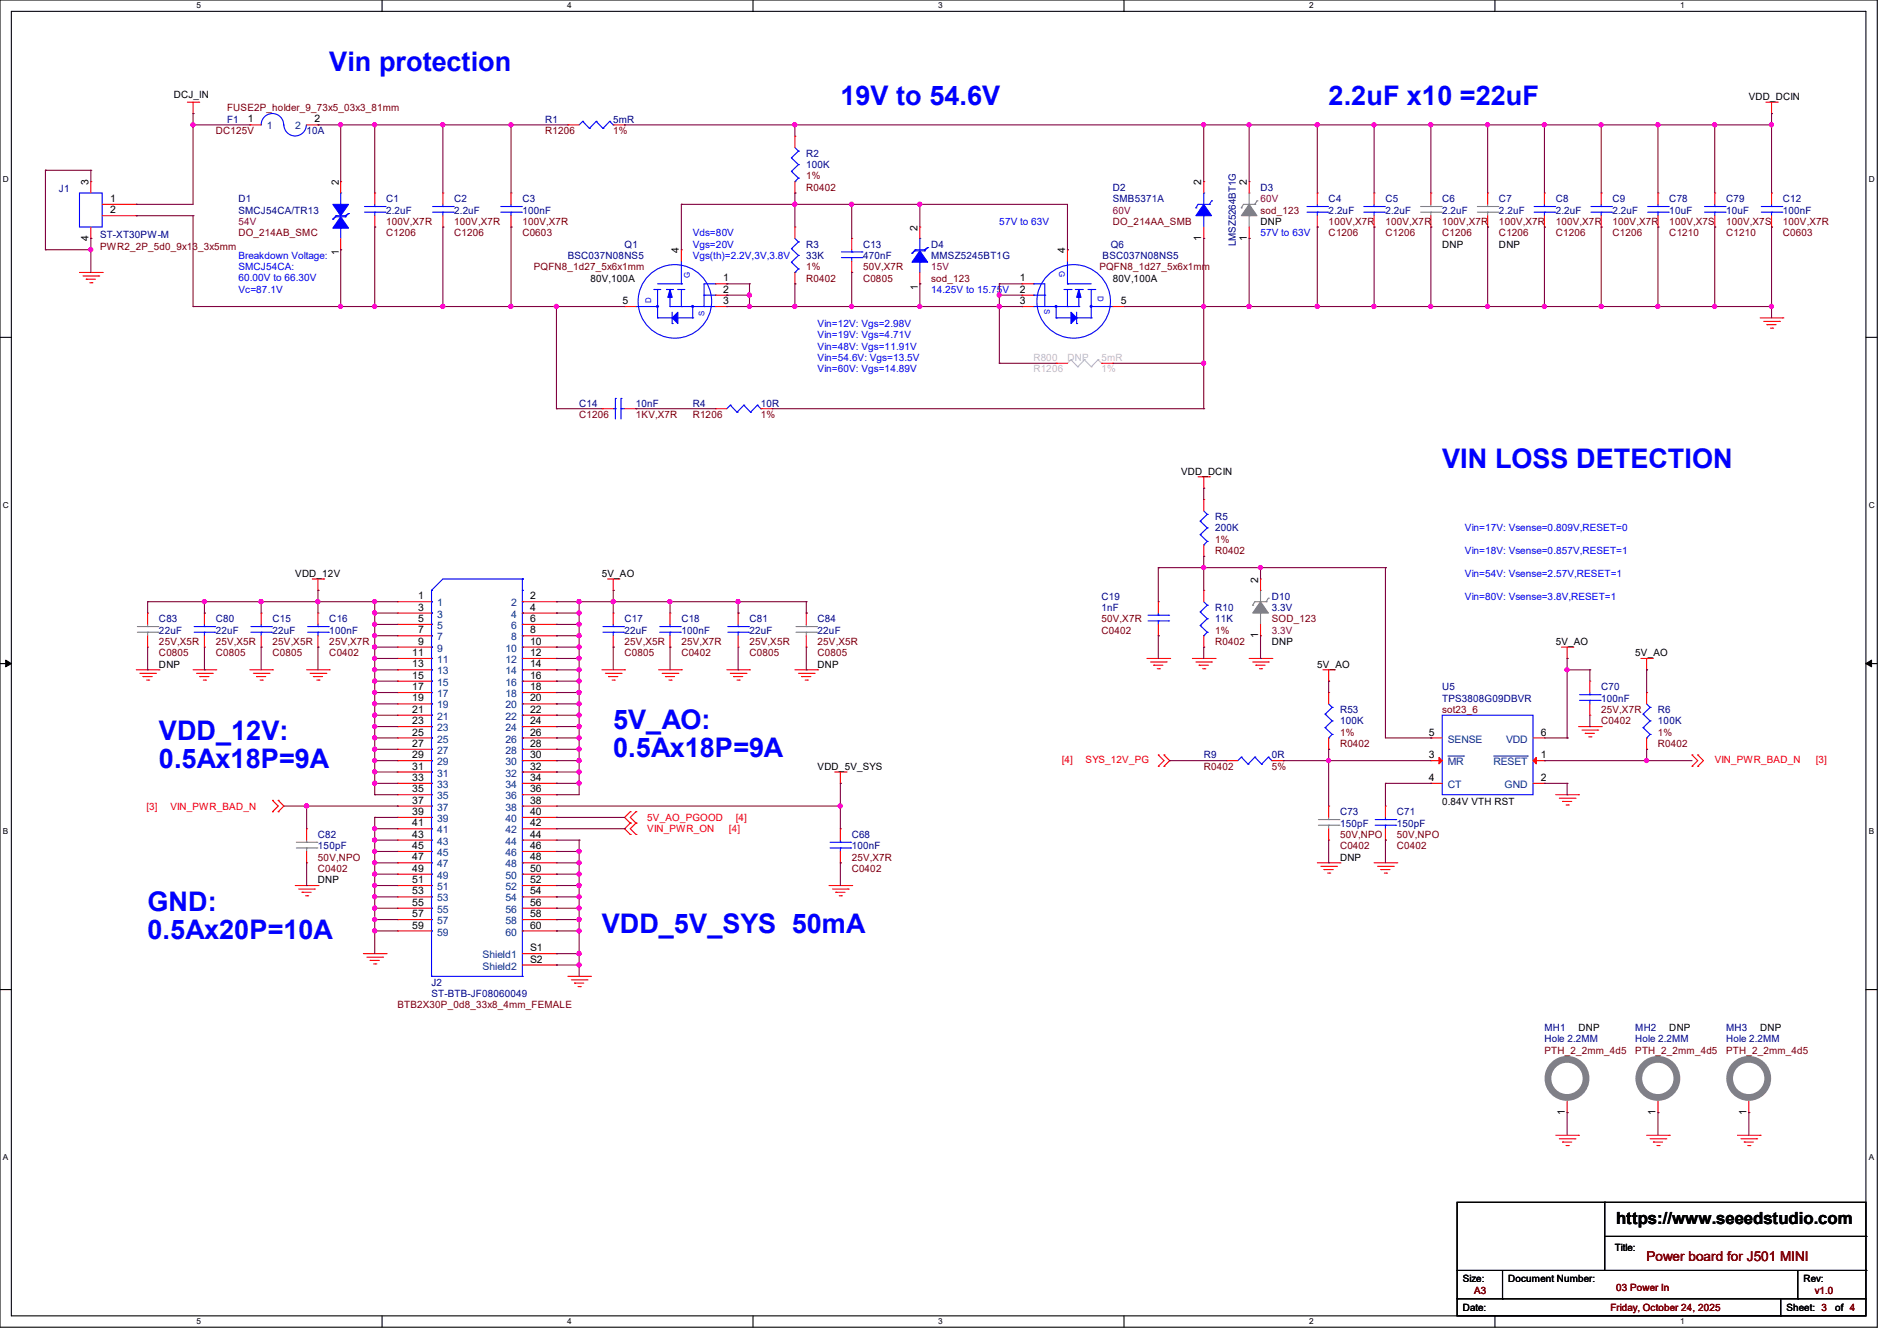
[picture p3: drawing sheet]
<svg xmlns="http://www.w3.org/2000/svg" width="297mm" height="210mm" viewBox="0 0 297 210" stroke-linecap="round" stroke-linejoin="round" font-family="sans-serif">
<defs><g id="words">
<g font-size="4.2" fill="#00f">
<text x="51.6" y="11">Vin protection</text>
<text x="131.6" y="16.4">19V to 54.6V</text>
<text x="208" y="16.4">2.2uF x10 =22uF</text>
<text x="225.8" y="73.3">VIN LOSS DETECTION</text>
<text x="24.9" y="116">VDD_12V:</text>
<text x="96" y="114.2">5V_AO:</text>
<text x="96" y="118.5">0.5Ax18P=9A</text>
<text x="24.9" y="120.3">0.5Ax18P=9A</text>
<text x="23.1" y="142.6">GND:</text>
<text x="23.1" y="147">0.5Ax20P=10A</text>
<text x="94.2" y="146.2">VDD_5V_SYS 50mA</text>
</g>
<text font-size="2.6" x="253" y="191.8">https://www.seeedstudio.com</text>
<text font-size="2.1" fill="#800000" x="257.8" y="197.5">Power board for J501 MINI</text>
<g font-size="1.6">
<text x="27.2" y="15.3">DCJ_IN</text>
<text x="273.8" y="15.7">VDD_DCIN</text>
<text x="38.8" y="19.2">1</text>
<text x="49.2" y="19.2">2</text>
<text x="13.8" y="29" transform="rotate(-90 13.8 29)">3</text>
<text x="53" y="29" transform="rotate(-90 53 29)">2</text>
<text x="188.1" y="29" transform="rotate(-90 188.1 29)">2</text>
<text x="195.2" y="29" transform="rotate(-90 195.2 29)">2</text>
<text x="17.2" y="31.6">1</text>
<text x="17.2" y="33.4">2</text>
<text x="197.4" y="35.2">DNP</text>
<text x="13.8" y="37.7" transform="rotate(-90 13.8 37.7)">4</text>
<text x="53" y="40" transform="rotate(-90 53 40)">1</text>
<text x="106.3" y="39.7" transform="rotate(-90 106.3 39.7)">4</text>
<text x="143.6" y="36.1" transform="rotate(-90 143.6 36.1)">2</text>
<text x="166.8" y="39.7" transform="rotate(-90 166.8 39.7)">4</text>
<text x="188.1" y="37.7" transform="rotate(-90 188.1 37.7)">1</text>
<text x="195.2" y="37.7" transform="rotate(-90 195.2 37.7)">1</text>
<text x="225.8" y="38.8">DNP</text>
<text x="234.7" y="38.8">DNP</text>
<text x="92.5" y="44.1">80V,100A</text>
<text x="97.4" y="47.6">5</text>
<text x="113.2" y="44.1">1</text>
<text x="113.2" y="45.8">2</text>
<text x="113.2" y="47.6">3</text>
<text x="143.7" y="45.3" transform="rotate(-90 143.7 45.3)">1</text>
<text x="159.7" y="44.1">1</text>
<text x="159.7" y="45.8">2</text>
<text x="159.7" y="47.6">3</text>
<text x="174.2" y="44.1">80V,100A</text>
<text x="175.5" y="47.6">5</text>
<text x="184.9" y="74.3">VDD_DCIN</text>
<text x="46.2" y="90.3">VDD_12V</text>
<text x="65.4" y="93.9">1</text>
<text x="65.4" y="95.6">3</text>
<text x="83" y="93.9">2</text>
<text x="83" y="95.6">4</text>
<text x="94.2" y="90.3">5V_AO</text>
<text x="197" y="91.2" transform="rotate(-90 197 91.2)">2</text>
<text x="65.4" y="97.4">5</text>
<text x="65.4" y="99.2">7</text>
<text x="65.4" y="101">9</text>
<text x="83" y="97.4">6</text>
<text x="83" y="99.2">8</text>
<text x="83" y="101">10</text>
<text x="197" y="99.9" transform="rotate(-90 197 99.9)">1</text>
<text x="199.1" y="101">DNP</text>
<text x="243.6" y="101">5V_AO</text>
<text x="24.9" y="104.6">DNP</text>
<text x="64.6" y="102.7">11</text>
<text x="64.6" y="104.5">13</text>
<text x="64.6" y="106.3">15</text>
<text x="83" y="102.7">12</text>
<text x="83" y="104.5">14</text>
<text x="83" y="106.3">16</text>
<text x="128" y="104.6">DNP</text>
<text x="206.2" y="104.6">5V_AO</text>
<text x="256" y="102.8">5V_AO</text>
<text x="64.6" y="108.1">17</text>
<text x="64.6" y="109.9">19</text>
<text x="64.6" y="111.6">21</text>
<text x="64.6" y="113.4">23</text>
<text x="83" y="108.1">18</text>
<text x="83" y="109.9">20</text>
<text x="83" y="111.6">22</text>
<text x="83" y="113.4">24</text>
<text x="64.6" y="115.2">25</text>
<text x="64.6" y="117">27</text>
<text x="64.6" y="118.7">29</text>
<text x="83" y="115.2">26</text>
<text x="83" y="117">28</text>
<text x="83" y="118.7">30</text>
<text x="223.7" y="118.7">3</text>
<text x="223.7" y="115.2">5</text>
<text x="241.3" y="118.7">1</text>
<text x="241.3" y="115.2">6</text>
<text x="64.6" y="120.5">31</text>
<text x="64.6" y="122.3">33</text>
<text x="64.6" y="124.1">35</text>
<text x="64.6" y="125.9">37</text>
<text x="83" y="120.5">32</text>
<text x="83" y="122.3">34</text>
<text x="83" y="124.1">36</text>
<text x="83" y="125.9">38</text>
<text x="128" y="120.6">VDD_5V_SYS</text>
<text x="223.7" y="122.3">4</text>
<text x="241.3" y="122.3">2</text>
<text x="64.6" y="127.6">39</text>
<text x="64.6" y="129.4">41</text>
<text x="64.6" y="131.2">43</text>
<text x="83" y="127.6">40</text>
<text x="83" y="129.4">42</text>
<text x="83" y="131.2">44</text>
<text x="225.8" y="126.1">0.84V VTH RST</text>
<text x="64.6" y="133">45</text>
<text x="64.6" y="134.7">47</text>
<text x="64.6" y="136.5">49</text>
<text x="83" y="133">46</text>
<text x="83" y="134.7">48</text>
<text x="83" y="136.5">50</text>
<text x="209.8" y="134.8">DNP</text>
<text x="49.8" y="138.3">DNP</text>
<text x="64.6" y="138.3">51</text>
<text x="64.6" y="140.1">53</text>
<text x="64.6" y="141.9">55</text>
<text x="64.6" y="143.6">57</text>
<text x="83" y="138.3">52</text>
<text x="83" y="140.1">54</text>
<text x="83" y="141.9">56</text>
<text x="83" y="143.6">58</text>
<text x="64.6" y="145.4">59</text>
<text x="83" y="145.4">60</text>
<text x="83" y="149">S1</text>
<text x="83" y="150.8">S2</text>
<text x="247.1" y="161.5">DNP</text>
<text x="261.4" y="161.5">DNP</text>
<text x="275.6" y="161.5">DNP</text>
<text x="245" y="174.6" transform="rotate(-90 245 174.6)">1</text>
<text x="259.2" y="174.6" transform="rotate(-90 259.2 174.6)">1</text>
<text x="273.4" y="174.6" transform="rotate(-90 273.4 174.6)">1</text>
<text x="252.8" y="196">Title:</text>
<text x="229" y="200.7">Size:</text>
<text x="236.1" y="200.7">Document Number:</text>
<text x="282.4" y="200.7">Rev:</text>
<text x="229" y="205.4">Date:</text>
<text x="279.7" y="205.4">Sheet: 3</text>
<text x="287.3" y="205.4">of 4</text>
</g>
<g font-size="1.6" fill="#800000">
<text x="35.6" y="17.4">FUSE2P_holder_9_73x5_03x3_81mm</text>
<text x="33.8" y="21">DC125V</text>
<text x="85.3" y="21">R1206</text>
<text x="96" y="21">1%</text>
<text x="126.2" y="28.1">1%</text>
<text x="126.2" y="29.9">R0402</text>
<text x="60.5" y="35.2">100V,X7R</text>
<text x="71.1" y="35.2">100V,X7R</text>
<text x="81.8" y="35.2">100V,X7R</text>
<text x="174.2" y="35.2">DO_214AA_SMB</text>
<text x="197.4" y="33.4">sod_123</text>
<text x="208" y="35.2">100V,X7R</text>
<text x="216.9" y="35.2">100V,X7R</text>
<text x="225.8" y="35.2">100V,X7R</text>
<text x="234.7" y="35.2">100V,X7R</text>
<text x="243.6" y="35.2">100V,X7R</text>
<text x="252.5" y="35.2">100V,X7R</text>
<text x="261.4" y="35.2">100V,X7S</text>
<text x="270.3" y="35.2">100V,X7S</text>
<text x="279.1" y="35.2">100V,X7R</text>
<text x="15.7" y="39.1">PWR2_2P_5d0_9x13_3x5mm</text>
<text x="37.3" y="37">DO_214AB_SMC</text>
<text x="60.5" y="37">C1206</text>
<text x="71.1" y="37">C1206</text>
<text x="81.8" y="37">C0603</text>
<text x="208" y="37">C1206</text>
<text x="216.9" y="37">C1206</text>
<text x="225.8" y="37">C1206</text>
<text x="234.7" y="37">C1206</text>
<text x="243.6" y="37">C1206</text>
<text x="252.5" y="37">C1206</text>
<text x="261.4" y="37">C1210</text>
<text x="270.3" y="37">C1210</text>
<text x="279.1" y="37">C0603</text>
<text x="83.6" y="42.3">PQFN8_1d27_5x6x1mm</text>
<text x="126.2" y="42.3">1%</text>
<text x="126.2" y="44.1">R0402</text>
<text x="135.1" y="44.1">C0805</text>
<text x="135.1" y="42.3">50V,X7R</text>
<text x="145.8" y="44.1">sod_123</text>
<text x="172.1" y="42.3">PQFN8_1d27_5x6x1mm</text>
<text x="90.7" y="65.4">C1206</text>
<text x="99.6" y="65.4">1KV,X7R</text>
<text x="108.5" y="65.4">R1206</text>
<text x="119.1" y="65.4">1%</text>
<text x="190.2" y="85">1%</text>
<text x="190.2" y="86.8">R0402</text>
<text x="24.9" y="101">25V,X5R</text>
<text x="33.8" y="101">25V,X5R</text>
<text x="42.7" y="101">25V,X5R</text>
<text x="51.6" y="101">25V,X7R</text>
<text x="97.8" y="101">25V,X5R</text>
<text x="106.7" y="101">25V,X7R</text>
<text x="117.3" y="101">25V,X5R</text>
<text x="128" y="101">25V,X5R</text>
<text x="172.5" y="99.2">C0402</text>
<text x="172.5" y="97.4">50V,X7R</text>
<text x="190.2" y="99.2">1%</text>
<text x="190.2" y="101">R0402</text>
<text x="199.1" y="97.4">SOD_123</text>
<text x="24.9" y="102.8">C0805</text>
<text x="33.8" y="102.8">C0805</text>
<text x="42.7" y="102.8">C0805</text>
<text x="51.6" y="102.8">C0402</text>
<text x="97.8" y="102.8">C0805</text>
<text x="106.7" y="102.8">C0402</text>
<text x="117.3" y="102.8">C0805</text>
<text x="128" y="102.8">C0805</text>
<text x="225.8" y="111.7">sot23_6</text>
<text x="250.7" y="113.5">C0402</text>
<text x="250.7" y="111.7">25V,X7R</text>
<text x="209.8" y="115.2">1%</text>
<text x="209.8" y="117">R0402</text>
<text x="259.6" y="115.2">1%</text>
<text x="259.6" y="117">R0402</text>
<text x="188.5" y="120.6">R0402</text>
<text x="199.1" y="120.6">5%</text>
<text x="209.8" y="131.2">50V,NPO</text>
<text x="218.7" y="131.2">50V,NPO</text>
<text x="49.8" y="136.6">C0402</text>
<text x="49.8" y="134.8">50V,NPO</text>
<text x="133.3" y="136.6">C0402</text>
<text x="133.3" y="134.8">25V,X7R</text>
<text x="209.8" y="133">C0402</text>
<text x="218.7" y="133">C0402</text>
<text x="62.2" y="157.9">BTB2X30P_0d8_33x8_4mm_FEMALE</text>
<text x="241.8" y="165">PTH_2_2mm_4d5</text>
<text x="256" y="165">PTH_2_2mm_4d5</text>
<text x="270.3" y="165">PTH_2_2mm_4d5</text>
<text x="230.8" y="202.7">A3</text>
<text x="253" y="202.2">03 Power In</text>
<text x="284.1" y="202.7">v1.0</text>
<text x="252.1" y="205.4">Friday, October 24, 2025</text>
</g>
<g font-size="1.6" fill="#000080">
<text x="35.6" y="19.2">F1</text>
<text x="48" y="21">10A</text>
<text x="85.3" y="19.2">R1</text>
<text x="96" y="19.2">5mR</text>
<text x="126.2" y="24.6">R2</text>
<text x="126.2" y="26.3">100K</text>
<text x="174.2" y="29.9">D2</text>
<text x="197.4" y="29.9">D3</text>
<text x="9.2" y="30.1">J1</text>
<text x="37.3" y="31.7">D1</text>
<text x="37.3" y="33.4">SMCJ54CA/TR13</text>
<text x="60.5" y="31.7">C1</text>
<text x="60.5" y="33.4">2.2uF</text>
<text x="71.1" y="31.7">C2</text>
<text x="71.1" y="33.4">2.2uF</text>
<text x="81.8" y="31.7">C3</text>
<text x="81.8" y="33.4">100nF</text>
<text x="174.2" y="31.7">SMB5371A</text>
<text x="208" y="31.7">C4</text>
<text x="208" y="33.4">2.2uF</text>
<text x="216.9" y="31.7">C5</text>
<text x="216.9" y="33.4">2.2uF</text>
<text x="225.8" y="31.7">C6</text>
<text x="225.8" y="33.4">2.2uF</text>
<text x="234.7" y="31.7">C7</text>
<text x="234.7" y="33.4">2.2uF</text>
<text x="243.6" y="31.7">C8</text>
<text x="243.6" y="33.4">2.2uF</text>
<text x="252.5" y="31.7">C9</text>
<text x="252.5" y="33.4">2.2uF</text>
<text x="261.4" y="31.7">C78</text>
<text x="261.4" y="33.4">10uF</text>
<text x="270.3" y="31.7">C79</text>
<text x="270.3" y="33.4">10uF</text>
<text x="279.1" y="31.7">C12</text>
<text x="279.1" y="33.4">100nF</text>
<text x="15.7" y="37.3">ST-XT30PW-M</text>
<text x="88.9" y="40.6">BSC037N08NS5</text>
<text x="97.8" y="38.8">Q1</text>
<text x="126.2" y="38.8">R3</text>
<text x="126.2" y="40.6">33K</text>
<text x="135.1" y="38.8">C13</text>
<text x="135.1" y="40.6">470nF</text>
<text x="145.8" y="38.8">D4</text>
<text x="145.8" y="40.6">MMSZ5245BT1G</text>
<text x="172.6" y="40.6">BSC037N08NS5</text>
<text x="173.9" y="38.8">Q6</text>
<text x="193.5" y="38.6" transform="rotate(-90 193.5 38.6)">LMSZ5264BT1G</text>
<text x="90.7" y="63.7">C14</text>
<text x="99.6" y="63.7">10nF</text>
<text x="108.5" y="63.7">R4</text>
<text x="119.1" y="63.7">10R</text>
<text x="190.2" y="81.4">R5</text>
<text x="190.2" y="83.2">200K</text>
<text x="172.5" y="93.9">C19</text>
<text x="172.5" y="95.7">1nF</text>
<text x="190.2" y="95.7">R10</text>
<text x="199.1" y="93.9">D10</text>
<text x="199.1" y="95.7">3.3V</text>
<text x="24.9" y="97.4">C83</text>
<text x="24.9" y="99.2">22uF</text>
<text x="33.8" y="97.4">C80</text>
<text x="33.8" y="99.2">22uF</text>
<text x="42.7" y="97.4">C15</text>
<text x="42.7" y="99.2">22uF</text>
<text x="51.6" y="97.4">C16</text>
<text x="51.6" y="99.2">100nF</text>
<text x="97.8" y="97.4">C17</text>
<text x="97.8" y="99.2">22uF</text>
<text x="106.7" y="97.4">C18</text>
<text x="106.7" y="99.2">100nF</text>
<text x="117.3" y="97.4">C81</text>
<text x="117.3" y="99.2">22uF</text>
<text x="128" y="97.4">C84</text>
<text x="128" y="99.2">22uF</text>
<text x="190.2" y="97.4">11K</text>
<text x="209.8" y="111.7">R53</text>
<text x="209.8" y="113.5">100K</text>
<text x="225.8" y="109.9">TPS3808G09DBVR</text>
<text x="225.8" y="108.1">U5</text>
<text x="250.7" y="108.1">C70</text>
<text x="250.7" y="109.9">100nF</text>
<text x="259.6" y="111.7">R6</text>
<text x="259.6" y="113.5">100K</text>
<text x="188.5" y="118.8">R9</text>
<text x="199.1" y="118.8">0R</text>
<text x="49.8" y="131.2">C82</text>
<text x="133.3" y="131.2">C68</text>
<text x="209.8" y="127.7">C73</text>
<text x="209.8" y="129.5">150pF</text>
<text x="218.7" y="127.7">C71</text>
<text x="218.7" y="129.5">150pF</text>
<text x="49.8" y="133">150pF</text>
<text x="133.3" y="133">100nF</text>
<text x="67.6" y="154.3">J2</text>
<text x="67.6" y="156.1">ST-BTB-JF08060049</text>
<text x="241.8" y="161.5">MH1</text>
<text x="256" y="161.5">MH2</text>
<text x="270.3" y="161.5">MH3</text>
<text x="241.8" y="163.2">Hole 2.2MM</text>
<text x="256" y="163.2">Hole 2.2MM</text>
<text x="270.3" y="163.2">Hole 2.2MM</text>
</g>
<g font-size="1.6" fill="#004080">
<text x="41.8" y="20.3">1</text>
<text x="46.2" y="20.3">2</text>
<text x="68.5" y="95">1</text>
<text x="80" y="95">2</text>
<text x="68.5" y="96.7">3</text>
<text x="68.5" y="98.5">5</text>
<text x="68.5" y="100.3">7</text>
<text x="80" y="96.7">4</text>
<text x="80" y="98.5">6</text>
<text x="80" y="100.3">8</text>
<text x="68.5" y="102.1">9</text>
<text x="68.5" y="103.8">11</text>
<text x="68.5" y="105.6">13</text>
<text x="68.5" y="107.4">15</text>
<text x="79.1" y="102.1">10</text>
<text x="79.1" y="103.8">12</text>
<text x="79.1" y="105.6">14</text>
<text x="79.1" y="107.4">16</text>
<text x="68.5" y="109.2">17</text>
<text x="68.5" y="111">19</text>
<text x="68.5" y="112.7">21</text>
<text x="79.1" y="109.2">18</text>
<text x="79.1" y="111">20</text>
<text x="79.1" y="112.7">22</text>
<text x="68.5" y="114.5">23</text>
<text x="68.5" y="116.3">25</text>
<text x="68.5" y="118.1">27</text>
<text x="68.5" y="119.8">29</text>
<text x="79.1" y="114.5">24</text>
<text x="79.1" y="116.3">26</text>
<text x="79.1" y="118.1">28</text>
<text x="79.1" y="119.8">30</text>
<text x="226.7" y="119.8">MR</text>
<text x="226.7" y="116.3">SENSE</text>
<text x="233.8" y="119.8">RESET</text>
<text x="235.8" y="116.3">VDD</text>
<text x="68.5" y="121.6">31</text>
<text x="68.5" y="123.4">33</text>
<text x="68.5" y="125.2">35</text>
<text x="79.1" y="121.6">32</text>
<text x="79.1" y="123.4">34</text>
<text x="79.1" y="125.2">36</text>
<text x="226.7" y="123.4">CT</text>
<text x="235.6" y="123.4">GND</text>
<text x="68.5" y="127">37</text>
<text x="68.5" y="128.7">39</text>
<text x="68.5" y="130.5">41</text>
<text x="79.1" y="127">38</text>
<text x="79.1" y="128.7">40</text>
<text x="79.1" y="130.5">42</text>
<text x="68.5" y="132.3">43</text>
<text x="68.5" y="134.1">45</text>
<text x="68.5" y="135.8">47</text>
<text x="68.5" y="137.6">49</text>
<text x="79.1" y="132.3">44</text>
<text x="79.1" y="134.1">46</text>
<text x="79.1" y="135.8">48</text>
<text x="79.1" y="137.6">50</text>
<text x="68.5" y="139.4">51</text>
<text x="68.5" y="141.2">53</text>
<text x="68.5" y="143">55</text>
<text x="79.1" y="139.4">52</text>
<text x="79.1" y="141.2">54</text>
<text x="79.1" y="143">56</text>
<text x="68.5" y="144.7">57</text>
<text x="68.5" y="146.5">59</text>
<text x="79.1" y="144.7">58</text>
<text x="79.1" y="146.5">60</text>
<text x="75.6" y="150.1">Shield1</text>
<text x="75.6" y="151.9">Shield2</text>
</g>
<g font-size="1.6" fill="#800040">
<text x="37.3" y="35.2">54V</text>
<text x="174.2" y="33.4">60V</text>
<text x="197.4" y="31.7">60V</text>
<text x="145.8" y="42.3">15V</text>
<text x="199.1" y="99.2">3.3V</text>
</g>
<g font-size="1.6" fill="#00f">
<text x="156.5" y="35.2">57V to 63V</text>
<text x="37.3" y="40.6">Breakdown Voltage:</text>
<text x="108.5" y="40.6">Vgs(th)=2.2V,3V,3.8V</text>
<text x="108.5" y="37">Vds=80V</text>
<text x="108.5" y="38.8">Vgs=20V</text>
<text x="197.4" y="37">57V to 63V</text>
<text x="37.3" y="45.9">Vc=87.1V</text>
<text x="37.3" y="42.3">SMCJ54CA:</text>
<text x="37.3" y="43.9">60.00V to 66.30V</text>
<text x="145.8" y="45.9">14.25V to 15.75V</text>
<text x="128" y="51.2">Vin=12V: Vgs=2.98V</text>
<text x="128" y="53">Vin=19V: Vgs=4.71V</text>
<text x="128" y="54.8">Vin=48V: Vgs=11.91V</text>
<text x="128" y="58.3">Vin=60V: Vgs=14.89V</text>
<text x="128" y="56.6">Vin=54.6V: Vgs=13.5V</text>
<text x="229.4" y="83.2">Vin=17V: Vsense=0.809V,RESET=0</text>
<text x="229.4" y="86.8">Vin=18V: Vsense=0.857V,RESET=1</text>
<text x="229.4" y="90.3">Vin=54V: Vsense=2.57V,RESET=1</text>
<text x="229.4" y="93.9">Vin=80V: Vsense=3.8V,RESET=1</text>
</g>
<g font-size="1.6" fill="#c0c0c0">
<text x="161.8" y="56.6">R800</text>
<text x="161.8" y="58.3">R1206</text>
<text x="167.1" y="56.6">DNP</text>
<text x="172.5" y="56.6">5mR</text>
<text x="172.5" y="58.3">1%</text>
</g>
<g font-size="1.6" fill="#f00">
<text x="166.2" y="119.5">[4]</text>
<text x="170" y="119.5">SYS_12V_PG</text>
<text x="268.5" y="119.5">VIN_PWR_BAD_N</text>
<text x="284.3" y="119.5">[3]</text>
<text x="22.9" y="126.8">[3]</text>
<text x="26.7" y="126.8">VIN_PWR_BAD_N</text>
<text x="101.3" y="128.6">5V_AO_PGOOD</text>
<text x="101.3" y="130.3">VIN_PWR_ON</text>
<text x="114.1" y="130.3">[4]</text>
<text x="115.2" y="128.6">[4]</text>
</g>
<g font-size="1.3">
<text x="30.8" y="1.3">5</text>
<text x="88.8" y="1.3">4</text>
<text x="146.9" y="1.3">3</text>
<text x="205" y="1.3">2</text>
<text x="263.1" y="1.3">1</text>
<text x=".5" y="28.4">D</text>
<text x="292.6" y="28.4">D</text>
<text x=".5" y="79.5">C</text>
<text x="292.6" y="79.5">C</text>
<text x=".5" y="130.6">B</text>
<text x="292.6" y="130.6">B</text>
<text x=".5" y="181.7">A</text>
<text x="292.6" y="181.7">A</text>
<text x="30.8" y="207.4">5</text>
<text x="88.8" y="207.4">4</text>
<text x="146.9" y="207.4">3</text>
<text x="205" y="207.4">2</text>
<text x="263.1" y="207.4">1</text>
</g>
<g font-size="1.2" fill="#00f">
<text x="101.9" y="47.5" transform="rotate(-90 101.9 47.5)">D</text>
<text x="108" y="43.6" transform="rotate(-90 108 43.6)">G</text>
<text x="165.8" y="42.5" transform="rotate(90 165.8 42.5)">G</text>
<text x="171.9" y="46.4" transform="rotate(90 171.9 46.4)">D</text>
<text x="110.3" y="49.4" transform="rotate(-90 110.3 49.4)">S</text>
<text x="163.5" y="48.3" transform="rotate(90 163.5 48.3)">S</text>
</g>
</g></defs>
<path d="M0 0h293.9v207.9h-293.9zM1.8 1.8h290.3v204.3h-290.3z" fill="none" stroke="#000" stroke-width=".17"/>
<g fill="#fff">
<path d="M30.8 .2h.7v1.4h-.7z"/>
<path d="M30.8 206.2h.7v1.4h-.7z"/>
</g>
<path d="M59.8 0v1.8M59.8 206.1v1.8" fill="none" stroke="#000" stroke-width=".17"/>
<g fill="#fff">
<path d="M88.8 .2h.7v1.4h-.7z"/>
<path d="M88.8 206.2h.7v1.4h-.7z"/>
</g>
<path d="M117.9 0v1.8M117.9 206.1v1.8" fill="none" stroke="#000" stroke-width=".17"/>
<g fill="#fff">
<path d="M146.9 .2h.7v1.4h-.7z"/>
<path d="M146.9 206.2h.7v1.4h-.7z"/>
</g>
<path d="M176 0v1.8M176 206.1v1.8" fill="none" stroke="#000" stroke-width=".17"/>
<g fill="#fff">
<path d="M205 .2h.7v1.4h-.7z"/>
<path d="M205 206.2h.7v1.4h-.7z"/>
</g>
<path d="M234.1 0v1.8M234.1 206.1v1.8" fill="none" stroke="#000" stroke-width=".17"/>
<g fill="#fff">
<path d="M263.1 .2h.6v1.4h-.6z"/>
<path d="M263.1 206.2h.6v1.4h-.6z"/>
<path d="M.5 27.3h.9v1.4h-.9z"/>
<path d="M292.6 27.3h.9v1.4h-.9z"/>
<path d="M.5 78.4h.9v1.4h-.9z"/>
<path d="M292.6 78.4h.9v1.4h-.9z"/>
</g>
<path d="M0 52.8h1.8M292.1 52.8h1.8" fill="none" stroke="#000" stroke-width=".17"/>
<g fill="#fff">
<path d="M.5 129.5h.8v1.4h-.8z"/>
<path d="M292.6 129.5h.8v1.4h-.8z"/>
</g>
<path d="M0 103.9h1.8M292.1 103.9h1.8" fill="none" stroke="#000" stroke-width=".17"/>
<path d="M.9 103.4l.9 .5-.9 .5zM292.1 103.9l.9-.5v1z" fill="#000" stroke="#000" stroke-width=".16"/>
<g fill="#fff">
<path d="M.5 180.5h.8v1.4h-.8z"/>
<path d="M292.6 180.5h.8v1.4h-.8z"/>
</g>
<g fill="none" stroke="#000" stroke-width=".17">
<path d="M0 155h1.8M292.1 155h1.8M228.1 188.3h64v17.8h-64zM228.1 199h64M235.2 199v4.4M251.2 188.3h.1M251.2 188.3v10.7M251.2 193.6h40.9M281.5 199v4.4M292.1 199h.1M292.1 193.6h.1M228.1 203.4h.1"/>
<path d="M228.1 203.4h64M235.2 203.4h.1M278.8 206.1h.1M278.8 203.4v2.7M281.5 203.4h.1"/>
</g>
<g fill="none" stroke="#f00" stroke-width=".17">
<path d="M29.3 16h1.8M30.2 17.8h.1M30.2 16v1.8M31.1 16h.1M39.1 19.6h.1M39.1 19.6h1.8M48 19.6h1.8M49.8 19.6h.1M88.9 19.6h.1M88.9 19.6h1.8M96 19.6h1.8M97.8 19.6h.1"/>
<path d="M276.5 16h1.8M277.4 17.8h.1M277.4 16v1.8M278.3 16h.1M14.2 28.4h.1M14.2 37.3h.1M14.2 28.4v1.8M14.2 35.6v1.7M16 32h5.3M16 33.8h5.3M21.3 32h.1M21.3 33.8h.1"/>
<path d="M53.3 28.4h.1M53.3 39.1h.1M53.3 28.4v1.8M53.3 37.3v1.8M58.7 30.2h.1M58.7 35.6h.1M58.7 30.2v1.8M58.7 33.8v1.8M69.3 30.2h.1M69.3 35.6h.1M69.3 30.2v1.8M69.3 33.8v1.8"/>
<path d="M80 30.2h.1M80 35.6h.1M80 30.2v1.8M80 33.8v1.8M106.7 39.1h.1M106.7 39.1v1.8M124.5 35.6h.1M124.5 21.3h.1M124.5 30.2h.1M124.5 21.3v1.8M124.5 28.4v1.8M124.5 35.6v1.7"/>
<path d="M133.3 37.3h.1M133.3 37.3v1.8M144 35.6h.1M144 35.6v1.7M167.1 39.1h.1M167.1 39.1v1.8M188.5 37.3h.1M188.5 28.4h.1M188.5 28.4v1.8M188.5 35.6v1.7M195.6 37.3h.1M195.6 28.4h.1"/>
<path d="M195.6 28.4v1.8M195.6 35.6v1.7M206.2 30.2h.1M206.2 35.6h.1M206.2 30.2v1.8M206.2 33.8v1.8M215.1 30.2h.1M215.1 35.6h.1M215.1 30.2v1.8M215.1 33.8v1.8M224 30.2h.1M224 35.6h.1"/>
<path d="M224 30.2v1.8M224 33.8v1.8M232.9 30.2h.1M232.9 35.6h.1M232.9 30.2v1.8M232.9 33.8v1.8M241.8 30.2h.1M241.8 35.6h.1M241.8 30.2v1.8M241.8 33.8v1.8M250.7 30.2h.1M250.7 35.6h.1"/>
<path d="M250.7 30.2v1.8M250.7 33.8v1.8M259.6 30.2h.1M259.6 35.6h.1M259.6 30.2v1.8M259.6 33.8v1.8M268.5 30.2h.1M268.5 35.6h.1M268.5 30.2v1.8M268.5 33.8v1.8M277.4 30.2h.1M277.4 35.6h.1"/>
<path d="M277.4 30.2v1.8M277.4 33.8v1.8M12.4 42.7h3.6M13 43.2h2.5M13.5 43.7h.1M13.5 43.7h1.4M14.1 44.3h.3M14.4 44.3h.1M15.5 43.2h.1M16 42.7h.1M97.8 48h.1M97.8 48h1.8"/>
<path d="M112 44.4h1.8M112 46.2h1.8M112 48h1.8M113.8 44.4h.1M113.8 46.2h.1M113.8 48h.1M124.5 44.4h.1M124.5 42.7v1.7M133.3 42.7h.1M133.3 40.9v1.8M144 44.4h.1M144 42.7v1.7"/>
<path d="M160 44.4h.1M160 46.2h.1M160 48h.1M160 44.4h1.8M160 46.2h1.8M160 48h1.8M165.4 56.9h.1M165.4 56.9h1.7M172.5 56.9h1.7M174.2 56.9h.1M174.2 48h1.8M176 48h.1"/>
<path d="M275.6 49.8h3.5M276.1 50.3h2.5M276.6 50.8h.1M276.6 50.8h1.5M277.2 51.4h.3M277.5 51.4h.1M278.6 50.3h.1M279.1 49.8h.1M94.2 64h.1M94.2 64h1.8M97.8 64h1.8M99.6 64h.1"/>
<path d="M112 64h.1M112 64h1.8M119.1 64h1.8M120.9 64h.1M187.6 74.7h1.8M188.5 76.5h.1M188.5 78.2h.1M188.5 74.7v1.8M188.5 78.2v1.8M189.4 74.7h.1M23.1 96h.1M23.1 96v1.8"/>
<path d="M23.1 99.6v1.7M32 96h.1M32 96v1.8M32 99.6v1.7M40.9 96h.1M40.9 96v1.8M40.9 99.6v1.7M48.9 90.7h1.8M49.8 92.5h.1M49.8 96h.1M49.8 90.7v1.8M49.8 96v1.8"/>
<path d="M49.8 99.6v1.7M50.7 90.7h.1M62.2 94.2h.1M62.2 96h.1M62.2 97.8h.1M62.2 99.6h.1M62.2 94.2h5.4M62.2 96h5.4M62.2 97.8h5.4M62.2 99.6h5.4M81.8 94.2h5.3M81.8 96h5.3"/>
<path d="M81.8 97.8h5.3M81.8 99.6h5.3M87.1 94.2h.1M87.1 96h.1M87.1 97.8h.1M87.1 99.6h.1M95.1 90.7h1.8M96 92.5h.1M96 96h.1M96 90.7v1.8M96 96v1.8M96 99.6v1.7"/>
<path d="M96.9 90.7h.1M104.9 96h.1M104.9 96v1.8M104.9 99.6v1.7M115.6 96h.1M115.6 96v1.8M115.6 99.6v1.7M126.2 96h.1M126.2 96v1.8M126.2 99.6v1.7M181.4 94.2h.1M181.4 99.6h.1"/>
<path d="M181.4 94.2v1.8M181.4 97.8v1.8M188.5 92.5h.1M188.5 87.1h.1M188.5 85.3v1.8M188.5 92.5v1.7M188.5 99.6v1.7M197.4 99.6h.1M197.4 90.7h.1M197.4 90.7v1.8M197.4 97.8v1.8M21.3 104.9h3.6"/>
<path d="M21.9 105.5h2.4M22.4 106h.1M22.4 106h1.4M22.9 106.5h.4M23.1 101.3h.1M23.3 106.5h.1M24.3 105.5h.1M24.9 104.9h.1M30.2 104.9h3.6M30.8 105.5h2.4M31.3 106h.1M31.3 106h1.4"/>
<path d="M31.8 106.5h.4M32 101.3h.1M32.2 106.5h.1M33.2 105.5h.1M33.8 104.9h.1M39.1 104.9h3.6M39.7 105.5h2.4M40.2 106h.1M40.2 106h1.4M40.7 106.5h.4M40.9 101.3h.1M41.1 106.5h.1"/>
<path d="M42.1 105.5h.1M42.7 104.9h.1M48 104.9h3.6M48.6 105.5h2.4M49.1 106h.1M49.1 106h1.4M49.6 106.5h.4M49.8 101.3h.1M50 106.5h.1M51 105.5h.1M51.6 104.9h.1M62.2 101.3h.1"/>
<path d="M62.2 103.1h.1M62.2 104.9h.1M62.2 106.7h.1M62.2 108.5h.1M62.2 110.2h.1M62.2 112h.1M62.2 113.8h.1M62.2 115.6h.1M62.2 117.3h.1M62.2 119.1h.1M62.2 104.9h5.4M62.2 103.1h5.4"/>
<path d="M62.2 101.3h5.4M62.2 113.8h5.4M62.2 106.7h5.4M62.2 108.5h5.4M62.2 110.2h5.4M62.2 112h5.4M62.2 115.6h5.4M62.2 117.3h5.4M62.2 119.1h5.4M81.8 104.9h5.3M81.8 103.1h5.3M81.8 101.3h5.3"/>
<path d="M81.8 113.8h5.3M81.8 106.7h5.3M81.8 108.5h5.3M81.8 110.2h5.3M81.8 112h5.3M81.8 115.6h5.3M81.8 117.3h5.3M81.8 119.1h5.3M87.1 101.3h.1M87.1 103.1h.1M87.1 104.9h.1M87.1 106.7h.1"/>
<path d="M87.1 108.5h.1M87.1 110.2h.1M87.1 112h.1M87.1 113.8h.1M87.1 115.6h.1M87.1 117.3h.1M87.1 119.1h.1M94.2 104.9h3.6M94.8 105.5h2.4M95.3 106h.1M95.3 106h1.4M95.8 106.5h.4"/>
<path d="M96 101.3h.1M96.2 106.5h.1M97.2 105.5h.1M97.8 104.9h.1M103.1 104.9h3.6M103.7 105.5h2.4M104.2 106h.1M104.2 106h1.4M104.7 106.5h.4M104.9 101.3h.1M105.1 106.5h.1M106.1 105.5h.1"/>
<path d="M106.7 104.9h.1M113.8 104.9h3.5M114.3 105.5h2.5M114.9 106h.1M114.9 106h1.4M115.4 106.5h.3M115.6 101.3h.1M115.7 106.5h.1M116.8 105.5h.1M117.3 104.9h.1M124.5 104.9h3.5M125 105.5h2.5"/>
<path d="M125.5 106h.1M125.5 106h1.5M126.1 106.5h.3M126.2 101.3h.1M126.4 106.5h.1M127.5 105.5h.1M128 104.9h.1M179.6 103.1h3.5M180.1 103.7h2.5M180.6 104.2h.1M180.6 104.2h1.5M181.2 104.7h.3"/>
<path d="M181.4 118.2h.1M181.4 118.2l.8 .9-.8 .9M181.5 104.7h.1M182.2 118.2h.1M182.2 118.2l.9 .9-.9 .9M182.6 103.7h.1M183.1 103.1h.1M186.7 103.1h3.5M187.2 103.7h2.5M187.7 104.2h.1M187.7 104.2h1.5M188.3 104.7h.3"/>
<path d="M188.5 101.3h.1M188.6 104.7h.1M189.7 103.7h.1M190.2 103.1h.1M192 119.1h.1M192 119.1h1.8M195.6 103.1h3.5M196.1 103.7h2.5M196.6 104.2h.1M196.6 104.2h1.5M197.2 104.7h.3M197.5 104.7h.1"/>
<path d="M198.6 103.7h.1M199.1 103.1h.1M199.1 119.1h1.8M200.9 119.1h.1M207.1 104.9h1.8M208 106.7h.1M208 108.5h.1M208 117.3h.1M208 104.9v1.8M208 108.5v1.7M208 115.6v1.7M208.9 104.9h.1"/>
<path d="M224 119.1h.1M224 115.6h.1M224 115.6h1.8M224 119.1h1.8M240 115.6h1.8M240 119.1h1.8M241.8 119.1h.1M241.8 115.6h.1M244.5 101.3h1.8M245.4 103.1h.1M245.4 101.3v1.8M246.3 101.3h.1"/>
<path d="M247.1 113.8h3.6M247.7 114.3h2.4M248.2 114.9h.1M248.2 114.9h1.4M248.8 115.4h.3M248.9 106.7h.1M248.9 112h.1M248.9 106.7v1.8M248.9 110.2v1.8M249.1 115.4h.1M250.1 114.3h.1M250.7 113.8h.1"/>
<path d="M256.9 103.1h1.8M257.8 104.9h.1M257.8 108.5h.1M257.8 117.3h.1M257.8 103.1v1.8M257.8 108.5v1.7M257.8 115.6v1.7M258.7 103.1h.1M264.9 118.2h.1M264.9 118.2l.9 .9-.9 .9M265.8 118.2h.1M265.8 118.2l.9 .9-.9 .9"/>
<path d="M42.7 127.1h.1M42.7 125.3h.1M42.7 125.3l.9 .9-.9 .9M43.6 125.3h.1M43.6 127.1h.1M43.6 125.3l.8 .9-.8 .9M46.2 138.7h3.6M46.8 139.2h2.4M47.3 139.7h.1M47.3 139.7h1.4M48 129.8h.1M48 135.1h.1"/>
<path d="M48 129.8v1.8M48 133.3v1.8M49.2 139.2h.1M49.8 138.7h.1M62.2 120.9h.1M62.2 122.7h.1M62.2 124.5h.1M62.2 126.2h.1M62.2 128h.1M62.2 129.8h.1M62.2 131.6h.1M62.2 133.3h.1"/>
<path d="M62.2 135.1h.1M62.2 136.9h.1M62.2 138.7h.1M62.2 120.9h5.4M62.2 138.7h5.4M62.2 124.5h5.4M62.2 135.1h5.4M62.2 122.7h5.4M62.2 126.2h5.4M62.2 128h5.4M62.2 129.8h5.4M62.2 131.6h5.4"/>
<path d="M62.2 133.3h5.4M62.2 136.9h5.4M81.8 120.9h5.3M81.8 138.7h5.3M81.8 124.5h5.3M81.8 135.1h5.3M81.8 122.7h5.3M81.8 126.2h5.3M81.8 128h5.3M81.8 129.8h5.3M81.8 131.6h5.3M81.8 133.3h5.3"/>
<path d="M81.8 136.9h5.3M87.1 120.9h.1M87.1 122.7h.1M87.1 124.5h.1M87.1 126.2h.1M87.1 128h.1M87.1 129.8h.1M87.1 131.6h.1M87.1 133.3h.1M87.1 135.1h.1M87.1 136.9h.1M87.1 138.7h.1"/>
<path d="M98.7 127.1h.1M98.7 128.9h.1M98.7 130.7h.1M98.7 127.1l-.9 .9 .9 .9M98.7 128.9l-.9 .9 .9 .9M99.6 128.9h.1M99.6 127.1h.1M99.6 130.7h.1M99.6 127.1l-.9 .9 .9 .9M99.6 128.9l-.9 .9 .9 .9M129.8 138.7h3.5M130.3 139.2h2.5"/>
<path d="M130.7 120.9h1.8M130.9 139.7h.1M130.9 139.7h1.4M131.6 122.7h.1M131.6 129.8h.1M131.6 135.1h.1M131.6 120.9v1.8M131.6 129.8v1.8M131.6 133.3v1.8M132.5 120.9h.1M132.8 139.2h.1M133.3 138.7h.1"/>
<path d="M181.4 120h.1M182.2 120h.1M206.2 135.1h3.6M206.8 135.7h2.5M207.3 136.2h.1M207.3 136.2h1.4M207.9 136.7h.3M208 126.2h.1M208 131.6h.1M208 126.2v1.8M208 129.8v1.8M208.2 136.7h.1"/>
<path d="M209.3 135.7h.1M209.8 135.1h.1M215.1 135.1h3.6M215.7 135.7h2.4M216.2 136.2h.1M216.2 136.2h1.4M216.7 136.7h.4M216.9 126.2h.1M216.9 131.6h.1M216.9 126.2v1.8M216.9 129.8v1.8M217.1 136.7h.1"/>
<path d="M218.1 135.7h.1M218.7 135.1h.1M224 122.7h.1M224 122.7h1.8M240 122.7h1.8M241.8 122.7h.1M243.6 124.5h3.5M244.1 125h2.5M244.6 125.5h.1M244.6 125.5h1.5M245.2 126.1h.3M245.5 126.1h.1"/>
<path d="M246.6 125h.1M247.1 124.5h.1M264.9 120h.1M265.8 120h.1M47.8 140.3h.4M48.2 140.3h.1M56.9 149.4h3.6M57.4 149.9h2.5M58 150.4h.1M58 150.4h1.4M58.5 151h.3M58.8 151h.1"/>
<path d="M59.9 149.9h.1M60.5 149.4h.1M62.2 140.5h.1M62.2 142.2h.1M62.2 144h.1M62.2 145.8h.1M62.2 140.5h5.4M62.2 142.2h5.4M62.2 144h5.4M62.2 145.8h5.4M81.8 149.4h5.3M81.8 140.5h5.3"/>
<path d="M81.8 142.2h5.3M81.8 144h5.3M81.8 145.8h5.3M81.8 151.1h5.3M87.1 140.5h.1M87.1 142.2h.1M87.1 144h.1M87.1 145.8h.1M87.1 149.4h.1M87.1 151.1h.1M88.9 152.9h3.6M89.5 153.5h2.4"/>
<path d="M90 154h.1M90 154h1.4M90.5 154.5h.3M90.8 154.5h.1M91.9 153.5h.1M92.5 152.9h.1M131.4 140.3h.3M131.7 140.3h.1M243.6 177.8h3.5M244.1 178.4h2.5M244.6 178.9h.1M244.6 178.9h1.5"/>
<path d="M245.2 179.4h.3M245.4 174.2h.1M245.4 172.5v1.7M245.5 179.4h.1M246.6 178.4h.1M247.1 177.8h.1M257.8 177.8h3.6M258.4 178.4h2.4M258.9 178.9h.1M258.9 178.9h1.4M259.4 179.4h.4M259.6 174.2h.1"/>
<path d="M259.6 172.5v1.7M259.8 179.4h.1M260.8 178.4h.1M261.4 177.8h.1M272 177.8h3.6M272.6 178.4h2.4M273.1 178.9h.1M273.1 178.9h1.4M273.6 179.4h.4M273.8 174.2h.1M273.8 172.5v1.7M274 179.4h.1"/>
<path d="M275 178.4h.1M275.6 177.8h.1"/>
</g>
<g fill="none" stroke="#00f" stroke-width=".17">
<path d="M40.9 19.6a1.76 1.76 0 0 1 1.8-1.8 1.76 1.76 0 0 1 1.7 1.8M44.4 19.6a1.76 1.76 0 0 0 1.8 1.7 1.76 1.76 0 0 0 1.8-1.7M91.2 19h.1M91.2 19l-.5 .6M91.2 19l1.1 1.1M93.3 19h.1M93.3 19l-1 1.1M93.3 19l1.1 1.1M95.5 19h.1M95.5 19l-1.1 1.1M95.5 19l.5 .6M96 19.6h.1"/>
<path d="M12.4 30.2h3.6v5.4h-3.6zM52.1 34.3h.1M52.6 33.8h.1M52.6 33.8h1.5M52.6 33.8l-.5 .5M53.3 30.2h.1M53.3 35.7h.1M53.3 30.2v1.8M53.3 35.7v1.6M54.1 33.8h.1M54.1 34h.1M54.1 34h-1.5l-.5 .3"/>
<path d="M54.6 33.4h.1M54.6 33.4l-.5 .4M54.6 33.4l-.5 .6M57.1 32.3h3.2M57.1 33.2h3.2M58.7 33.2h.1M58.7 32.3h.1M58.7 32v.3M58.7 33.2v.6M60.3 32.3h.1M60.3 33.2h.1M67.7 32.3h3.3"/>
<path d="M67.7 33.2h3.3M69.3 33.2h.1M69.3 32.3h.1M69.3 32v.3M69.3 33.2v.6M71 32.3h.1M71 33.2h.1M78.4 32.3h3.2M78.4 33.2h3.2M80 33.2h.1M80 32.3h.1M80 32v.3"/>
<path d="M80 33.2v.6M81.6 32.3h.1M81.6 33.2h.1M92.3 20.1h.1M94.4 20.1h.1M123.9 38.9h.1M123.9 24.7h.1M123.9 26.8h.1M123.9 38.9l1.1 1.1M123.9 24.7l1.1 1.1M123.9 26.8l1.1 1.1M124.5 28.4h.1"/>
<path d="M124.5 37.3l.5 .6M124.5 23.1l.5 .6M125 37.9h.1M125 23.7h.1M125 25.8h.1M125 27.9h.1M125 37.9l-1.1 1M125 23.7l-1.1 1M125 25.8l-1.1 1M125 27.9l-.5 .5M131.7 39.5h3.3M133.3 39.5h.1"/>
<path d="M133.3 39.1v.4M135 39.5h.1M142.8 39.7h.1M143.3 39.1h.1M143.3 39.1h1.4M143.3 39.1l-.5 .6M144 37.3h.1M144 37.3v1.8M144.7 39.1h.1M144.7 39.3h.1M144.7 39.3h-1.4l-.5 .4M145.2 38.8h.1"/>
<path d="M145.2 38.8l-.5 .3M145.2 38.8l-.5 .5M187.2 32.6h.1M188.5 33.8h.1M188.5 30.2h.1M188.5 30.2v1.8M188.5 33.8v1.8M189.4 32h.1M189.4 32h-1.8l-.4 .6M189.7 31.5h.1M189.7 31.5l-.3 .5M204.6 32.3h3.3"/>
<path d="M204.6 33.2h3.3M206.2 33.2h.1M206.2 32.3h.1M206.2 32v.3M206.2 33.2v.6M207.9 32.3h.1M207.9 33.2h.1M213.5 32.3h3.2M213.5 33.2h3.2M215.1 33.2h.1M215.1 32.3h.1M215.1 32v.3"/>
<path d="M215.1 33.2v.6M216.7 32.3h.1M216.7 33.2h.1M240.2 32.3h3.2M240.2 33.2h3.2M241.8 33.2h.1M241.8 32.3h.1M241.8 32v.3M241.8 33.2v.6M243.4 32.3h.1M243.4 33.2h.1M249.1 32.3h3.2"/>
<path d="M249.1 33.2h3.2M250.7 33.2h.1M250.7 32.3h.1M250.7 32v.3M250.7 33.2v.6M252.3 32.3h.1M252.3 33.2h.1M258 32.3h3.2M258 33.2h3.2M259.6 33.2h.1M259.6 32.3h.1M259.6 32v.3"/>
<path d="M259.6 33.2v.6M261.2 32.3h.1M261.2 33.2h.1M266.9 32.3h3.2M266.9 33.2h3.2M268.5 33.2h.1M268.5 32.3h.1M268.5 32v.3M268.5 33.2v.6M270.1 32.3h.1M270.1 33.2h.1M275.8 32.3h3.2"/>
<path d="M275.8 33.2h3.2M277.4 33.2h.1M277.4 32.3h.1M277.4 32v.3M277.4 33.2v.6M279 32.3h.1M279 33.2h.1M99.6 48h.1M99.6 48h3.5M102.4 45.3h.1M102.4 45.3h1.1M103 49.8h.1"/>
<path d="M103 45.3h.1M103 44.4h3.7M103 49.8h5.5M103 45.3v4.5M104.4 45.3h.1M104.4 45.3h1.1M104.9 46.6h.1M104.9 45.3h.1M104.9 48h.1M104.9 48h7.1M104.9 45.3v2.7M105.2 49.8h.1"/>
<path d="M105.2 50.7h.1M105.2 48.9v1.8M106.1 45.3h.1M106.1 45.3h1.1M106.7 44.4h.1M106.7 48h.1M106.7 40.9v3.5M106.7 45.3v2.7M108.5 49.8h.1M108.5 48v1.8M110.2 48h.1M110.2 46.2h.1"/>
<path d="M110.2 46.2h1.8M112 46.2h.1M112 44.4h.1M112 48h.1M112 44.4h-1.8v3.6M123.9 41.1h.1M123.9 41.1l1.1 1M124.5 42.7h.1M125 40h.1M125 42.1h.1M125 40l-1.1 1.1M125 42.1l-.5 .6"/>
<path d="M131.7 40.3h3.3M133.3 40.3h.1M133.3 40.3v.6M135 40.3h.1M144 41.1h.1M144 41.1v1.6M161.8 46.2h.1M161.8 44.4h.1M161.8 48h.1M161.8 44.4h1.8v3.6M161.8 48h7.1M161.8 46.2h1.8"/>
<path d="M163.6 48h.1M163.6 46.2h.1M165.4 49.8h.1M165.4 49.8h5.5M165.4 48v1.8M166.6 45.3h1.1M167.1 44.4h.1M167.1 48h.1M167.1 44.4h3.8M167.1 40.9v3.5M167.1 45.3v2.7M167.7 45.3h.1"/>
<path d="M168.4 45.3h1.1M168.6 49.8h.1M168.6 50.7h.1M168.6 48.9v1.8M168.9 46.6h.1M168.9 45.3h.1M168.9 48h.1M168.9 45.3v2.7M169.5 45.3h.1M170.3 45.3h1.1M170.7 48h3.5M170.9 49.8h.1"/>
<path d="M170.9 45.3h.1M170.9 45.3v4.5M171.4 45.3h.1M174.2 48h.1M96 64h.4M96.4 62.4h.1M96.4 64h.1M96.4 62.4v3.2M97.2 64h.1M97.2 62.4h.1M97.2 64h.6M97.2 62.4v3.2"/>
<path d="M114.3 63.5h.1M114.3 63.5l-.5 .5M114.3 63.5l1.1 1.1M115.4 64.6h.1M116.5 63.5h.1M116.5 63.5l-1.1 1.1M116.5 63.5l1 1.1M117.5 64.6h.1M118.6 63.5h.1M118.6 63.5l-1.1 1.1M118.6 63.5l.5 .5M119.1 64h.1"/>
<path d="M30.4 98.1h3.2M30.4 99h3.2M32 99h.1M32 98.1h.1M32 97.8v.3M32 99v.6M33.6 98.1h.1M33.6 99h.1M39.3 98.1h3.2M39.3 99h3.2M40.9 99h.1M40.9 98.1h.1"/>
<path d="M40.9 97.8v.3M40.9 99v.6M42.5 98.1h.1M42.5 99h.1M48.2 98.1h3.2M48.2 99h3.2M49.8 99h.1M49.8 98.1h.1M49.8 97.8v.3M49.8 99v.6M51.4 98.1h.1M51.4 99h.1"/>
<path d="M67.6 92.5h.1M67.6 94.2h.1M67.6 96h.1M67.6 97.8h.1M67.6 99.6h.1M67.6 92.5v60.4M81.8 90.7h.1M81.8 92.5h.1M81.8 94.2h.1M81.8 96h.1M81.8 97.8h.1M81.8 99.6h.1"/>
<path d="M81.8 90.7v62.2M81.8 90.7h-12.5l-1.7 1.8M94.4 98.1h3.2M94.4 99h3.2M96 99h.1M96 98.1h.1M96 97.8v.3M96 99v.6M97.6 98.1h.1M97.6 99h.1M103.3 98.1h3.2M103.3 99h3.2"/>
<path d="M104.9 99h.1M104.9 98.1h.1M104.9 97.8v.3M104.9 99v.6M106.5 98.1h.1M106.5 99h.1M114 98.1h3.2M114 99h3.2M115.6 99h.1M115.6 98.1h.1M115.6 97.8v.3M115.6 99v.6"/>
<path d="M117.2 98.1h.1M117.2 99h.1M179.7 96.4h3.3M179.7 97.2h3.3M181.4 97.2h.1M181.4 96.4h.1M181.4 96v.4M181.4 97.2v.6M183 96.4h.1M183 97.2h.1M187.9 95.8h.1M187.9 98h.1"/>
<path d="M187.9 81.6h.1M187.9 83.7h.1M187.9 95.8l1.1 1.1M187.9 98l1.1 1M187.9 81.6l1.1 1.1M187.9 83.7l1.1 1.1M188.5 99.6h.1M188.5 85.3h.1M188.5 94.2l.5 .6M188.5 80l.5 .6M189 94.8h.1M189 96.9h.1"/>
<path d="M189 99h.1M189 80.6h.1M189 82.7h.1M189 84.8h.1M189 94.8l-1.1 1M189 96.9l-1.1 1.1M189 99l-.5 .6M189 80.6l-1.1 1M189 82.7l-1.1 1M189 84.8l-.5 .5M67.6 101.3h.1M67.6 103.1h.1"/>
<path d="M67.6 104.9h.1M67.6 106.7h.1M67.6 108.5h.1M67.6 110.2h.1M67.6 112h.1M67.6 113.8h.1M67.6 115.6h.1M67.6 117.3h.1M67.6 119.1h.1M81.8 101.3h.1M81.8 103.1h.1M81.8 104.9h.1"/>
<path d="M81.8 106.7h.1M81.8 108.5h.1M81.8 110.2h.1M81.8 112h.1M81.8 113.8h.1M81.8 115.6h.1M81.8 117.3h.1M81.8 119.1h.1M194.4 118.6h.1M194.4 118.6l-.6 .5M194.4 118.6l1 1.1M195.4 119.7h.1"/>
<path d="M196.5 118.6h.1M196.5 118.6l-1.1 1.1M196.5 118.6l1 1.1M197.5 119.7h.1M198.6 118.6h.1M198.6 118.6l-1.1 1.1M198.6 118.6l.5 .5M199.1 119.1h.1M207.5 111.8h.1M207.5 114h.1M207.5 111.8l1.1 1.1M207.5 114l1.1 1"/>
<path d="M208 115.6h.1M208 110.2l.6 .6M208.6 110.8h.1M208.6 112.9h.1M208.6 115h.1M208.6 110.8l-1.1 1M208.6 112.9l-1.1 1.1M208.6 115l-.6 .6M225.8 112h14.2v12.5h-14.2zM247.3 108.8h3.2M247.3 109.7h3.2M248.9 109.7h.1"/>
<path d="M248.9 108.8h.1M248.9 108.5v.3M248.9 109.7v.5M250.5 108.8h.1M250.5 109.7h.1M257.3 111.8h.1M257.3 114h.1M257.3 111.8l1.1 1.1M257.3 114l1.1 1M257.8 115.6h.1M257.8 110.2l.6 .6M258.4 110.8h.1"/>
<path d="M258.4 112.9h.1M258.4 115h.1M258.4 110.8l-1.1 1M258.4 112.9l-1.1 1.1M258.4 115l-.6 .6M67.6 120.9h.1M67.6 122.7h.1M67.6 124.5h.1M67.6 126.2h.1M67.6 128h.1M67.6 129.8h.1M67.6 131.6h.1"/>
<path d="M67.6 133.3h.1M67.6 135.1h.1M67.6 136.9h.1M67.6 138.7h.1M81.8 120.9h.1M81.8 122.7h.1M81.8 124.5h.1M81.8 126.2h.1M81.8 128h.1M81.8 129.8h.1M81.8 131.6h.1M81.8 133.3h.1"/>
<path d="M81.8 135.1h.1M81.8 136.9h.1M81.8 138.7h.1M130 131.9h3.2M130 132.8h3.2M131.6 132.8h.1M131.6 131.9h.1M131.6 131.6v.3M131.6 132.8v.5M133.2 131.9h.1M133.2 132.8h.1M215.3 128.4h3.2"/>
<path d="M215.3 129.2h3.2M216.9 129.2h.1M216.9 128.4h.1M216.9 128v.4M216.9 129.2v.6M218.5 128.4h.1M218.5 129.2h.1M67.6 152.9h.1M67.6 140.5h.1M67.6 142.2h.1M67.6 144h.1M67.6 145.8h.1"/>
<path d="M67.6 152.9h14.2M81.8 152.9h.1M81.8 140.5h.1M81.8 142.2h.1M81.8 144h.1M81.8 145.8h.1"/>
<circle cx="105.7" cy="47.2" r="5.8"/>
<circle cx="168.1" cy="47.2" r="5.8"/>
</g>
<path d="M167.7 56.3h.1M167.7 56.3l-.6 .6M167.7 56.3l1 1.1M168.7 57.4h.1M169.8 56.3h.1M169.8 56.3l-1.1 1.1M169.8 56.3l1.1 1.1M170.9 57.4h.1M171.9 56.3h.1M171.9 56.3l-1 1.1M171.9 56.3l.6 .6M172.5 56.9h.1" fill="none" stroke="#c0c0c0" stroke-width=".17"/>
<g fill="#f00" stroke="#f00" stroke-width=".17">
<path d="M225.3 118.6l.5 .5-.5 .5z"/>
<path d="M240.5 118.6v1l-.5-.5z"/>
</g>
<path d="M226.7 118.4h2.5M229.2 118.4h.1M233.8 118.4h5.3M239.1 118.4h.1" fill="none" stroke="#004080" stroke-width=".16"/>
<g fill="#00f" stroke="#00f" stroke-width=".17">
<path d="M168.9 45.3l.3 1.3h-.6z"/>
<path d="M167.7 48.9l.9 .9-.9 .9z"/>
<path d="M104.9 45.3l.3 1.3h-.6z"/>
<path d="M106.1 48.9v1.8l-.9-.9z"/>
<path d="M188.5 32l1.2 1.8h-2.5z" fill-rule="evenodd"/>
<path d="M53.3 34l1.3 1.7h-2.5z" fill-rule="evenodd"/>
<path d="M52.1 32h2.5l-1.3 1.8z" fill-rule="evenodd"/>
<path d="M144 39.3l1.2 1.8h-2.4z" fill-rule="evenodd"/>
<circle cx="170.8" cy="48" r=".15"/>
<circle cx="165.3" cy="48" r=".15"/>
<circle cx="102.9" cy="48" r=".15"/>
<circle cx="108.4" cy="48" r=".15"/>
</g>
<g fill="none" stroke="#808080" stroke-width=".17">
<path d="M194.4 32.6h.1M195.6 33.8h.1M195.6 30.2h.1M195.6 30.2v1.8M195.6 33.8v1.8M196.5 32h.1M196.5 32h-1.8l-.3 .6M196.8 31.5h.1M196.8 31.5l-.3 .5M222.4 32.3h3.2M222.4 33.2h3.2M224 33.2h.1"/>
<path d="M224 32.3h.1M224 32v.3M224 33.2v.6M225.6 32.3h.1M225.6 33.2h.1M231.3 32.3h3.2M231.3 33.2h3.2M232.9 33.2h.1M232.9 32.3h.1M232.9 32v.3M232.9 33.2v.6M234.5 32.3h.1"/>
<path d="M234.5 33.2h.1M21.5 98.1h3.2M21.5 99h3.2M23.1 99h.1M23.1 98.1h.1M23.1 97.8v.3M23.1 99v.6M24.7 98.1h.1M24.7 99h.1M124.6 98.1h3.2M124.6 99h3.2M126.2 99h.1"/>
<path d="M126.2 98.1h.1M126.2 97.8v.3M126.2 99v.6M127.8 98.1h.1M127.8 99h.1M196.1 94.8h.1M197.4 96h.1M197.4 92.5h.1M197.4 92.5v1.7M197.4 96v1.8M198.2 94.2h.1M198.2 94.2h-1.7l-.4 .6"/>
<path d="M198.6 93.7h.1M198.6 93.7l-.4 .5M46.4 131.9h3.2M46.4 132.8h3.2M48 132.8h.1M48 131.9h.1M48 131.6v.3M48 132.8v.5M49.6 131.9h.1M49.6 132.8h.1M206.4 128.4h3.2M206.4 129.2h3.2"/>
<path d="M208 129.2h.1M208 128.4h.1M208 128v.4M208 129.2v.6M209.6 128.4h.1M209.6 129.2h.1"/>
</g>
<g fill="none" stroke="#808080" stroke-width="1.1">
<circle cx="245.3" cy="168.9" r="2.98"/>
<circle cx="259.6" cy="168.9" r="2.98"/>
<circle cx="273.8" cy="168.9" r="2.98"/>
</g>
<g fill="#808080" stroke="#808080" stroke-width=".17">
<path d="M195.6 32l1.2 1.8h-2.4z" fill-rule="evenodd"/>
<path d="M197.4 94.2l1.2 1.8h-2.5z" fill-rule="evenodd"/>
</g>
<g fill="none" stroke="#800040" stroke-width=".17">
<path d="M30.2 17.8h.1M30.2 19.6h.1M30.2 17.8v14.2h-8.9M30.2 19.6h8.9M49.8 19.6h.1M49.8 19.6h39.1M53.3 19.6h.1M53.3 19.6v8.8M58.7 19.6h.1M58.7 19.6v10.6M69.3 19.6h.1M69.3 19.6v10.6"/>
<path d="M80 19.6h.1M80 19.6v10.6M97.8 19.6h.1M97.8 19.6h179.6M124.5 19.6h.1M124.5 19.6v1.7M188.5 19.6h.1M188.5 19.6v8.8M195.6 19.6h.1M195.6 19.6v8.8M206.2 19.6h.1M206.2 19.6v10.6"/>
<path d="M215.1 19.6h.1M215.1 19.6v10.6M224 19.6h.1M224 19.6v10.6M232.9 19.6h.1M232.9 19.6v10.6M241.8 19.6h.1M241.8 19.6v10.6M250.7 19.6h.1M250.7 19.6v10.6M259.6 19.6h.1M259.6 19.6v10.6"/>
<path d="M268.5 19.6h.1M268.5 19.6v10.6M277.4 17.8h.1M277.4 19.6h.1M277.4 17.8v12.4M7.1 26.7h.1M7.1 39.1h.1M7.1 26.7h7.1M7.1 26.7v12.4M7.1 39.1h7.1M14.2 26.7h.1M14.2 37.3h.1"/>
<path d="M14.2 39.1h.1M14.2 26.7v1.7M14.2 37.3v5.4M21.3 32h.1M21.3 33.8h.1M21.3 33.8h8.9M30.2 33.8h.1M30.2 33.8v14.2M53.3 39.1h.1M53.3 39.1v8.9M58.7 35.6h.1M58.7 35.6v12.4"/>
<path d="M69.3 35.6h.1M69.3 35.6v12.4M80 35.6h.1M80 35.6v12.4M106.7 32h.1M106.7 32h60.4v7.1M106.7 32v7.1M124.5 30.2h.1M124.5 32h.1M124.5 30.2v5.4M133.3 32h.1M133.3 32v5.3"/>
<path d="M144 32h.1M144 32v3.6M167.1 39.1h.1M188.5 37.3h.1M188.5 37.3v26.7M195.6 37.3h.1M195.6 37.3v10.7M206.2 35.6h.1M206.2 35.6v12.4M215.1 35.6h.1M215.1 35.6v12.4M224 35.6h.1"/>
<path d="M224 35.6v12.4M232.9 35.6h.1M232.9 35.6v12.4M241.8 35.6h.1M241.8 35.6v12.4M250.7 35.6h.1M250.7 35.6v12.4M259.6 35.6h.1M259.6 35.6v12.4M268.5 35.6h.1M268.5 35.6v12.4M277.4 35.6h.1"/>
<path d="M277.4 35.6v14.2M30.2 48h.1M30.2 48h67.6M53.3 48h.1M58.7 48h.1M69.3 48h.1M80 48h.1M87.1 48h.1M87.1 48v16M113.8 44.4h.1M113.8 46.2h.1M113.8 48h.1"/>
<path d="M113.8 44.4h3.5M113.8 46.2h3.5M113.8 48h46.2M117.3 44.4h.1M117.3 46.2h.1M117.3 48h.1M117.3 44.4v3.6M124.5 44.4h.1M124.5 48h.1M124.5 44.4v3.6M133.3 42.7h.1M133.3 48h.1"/>
<path d="M133.3 42.7v5.3M144 44.4h.1M144 44.4v3.6M156.5 48h.1M156.5 44.4h.1M156.5 46.2h.1M156.5 56.9h.1M156.5 44.4h3.5M156.5 46.2h3.5M156.5 44.4v12.5M156.5 56.9h8.9M160 48h.1"/>
<path d="M174.2 56.9h14.3M176 48h101.4M188.5 48h.1M188.5 56.9h.1M206.2 48h.1M215.1 48h.1M224 48h.1M232.9 48h.1M241.8 48h.1M250.7 48h.1M259.6 48h.1M268.5 48h.1"/>
<path d="M277.4 48h.1M87.1 64h.1M87.1 64h7.1M99.6 64h.1M99.6 64h12.4M120.9 64h67.6M188.5 64h.1M188.5 76.5h.1M188.5 76.5v1.7M23.1 94.2h.1M23.1 94.2h39.1M23.1 94.2v1.8"/>
<path d="M32 94.2h.1M32 96h.1M32 94.2v1.8M40.9 94.2h.1M40.9 94.2v1.8M49.8 92.5h.1M49.8 94.2h.1M49.8 92.5v3.5M58.7 94.2h.1M58.7 96h.1M58.7 97.8h.1M58.7 99.6h.1"/>
<path d="M58.7 94.2v30.3M58.7 96h3.5M58.7 97.8h3.5M58.7 99.6h3.5M87.1 94.2h.1M87.1 96h.1M87.1 97.8h.1M87.1 99.6h.1M87.1 94.2h39.1M87.1 96h3.6M87.1 97.8h3.6M87.1 99.6h3.6"/>
<path d="M90.7 94.2h.1M90.7 96h.1M90.7 97.8h.1M90.7 99.6h.1M90.7 94.2v30.3h-3.6M96 92.5h.1M96 94.2h.1M96 92.5v3.5M104.9 94.2h.1M104.9 94.2v1.8M115.6 94.2h.1M115.6 96h.1"/>
<path d="M115.6 94.2v1.8M126.2 94.2h.1M126.2 96h.1M126.2 94.2v1.8M181.4 88.9h.1M181.4 99.6h.1M181.4 88.9h35.5M181.4 88.9v5.3M181.4 99.6v3.5M188.5 87.1h.1M188.5 88.9h.1M188.5 87.1v5.4"/>
<path d="M197.4 88.9h.1M197.4 88.9v1.8M197.4 99.6v3.5M216.9 88.9h.1M216.9 88.9v26.7h7.1M23.1 104.9h.1M23.1 101.3v3.6M32 104.9h.1M32 101.3v3.6M40.9 101.3h.1M40.9 101.3v3.6M49.8 101.3h.1"/>
<path d="M49.8 101.3v3.6M58.7 101.3h.1M58.7 103.1h.1M58.7 104.9h.1M58.7 106.7h.1M58.7 108.5h.1M58.7 110.2h.1M58.7 112h.1M58.7 113.8h.1M58.7 115.6h.1M58.7 117.3h.1M58.7 119.1h.1"/>
<path d="M58.7 101.3h3.5M58.7 103.1h3.5M58.7 104.9h3.5M58.7 106.7h3.5M58.7 108.5h3.5M58.7 110.2h3.5M58.7 112h3.5M58.7 113.8h3.5M58.7 115.6h3.5M58.7 117.3h3.5M58.7 119.1h3.5M87.1 101.3h.1"/>
<path d="M87.1 103.1h.1M87.1 104.9h.1M87.1 106.7h.1M87.1 108.5h.1M87.1 110.2h.1M87.1 112h.1M87.1 113.8h.1M87.1 115.6h.1M87.1 117.3h.1M87.1 119.1h.1M87.1 101.3h3.6M87.1 103.1h3.6"/>
<path d="M87.1 104.9h3.6M87.1 106.7h3.6M87.1 108.5h3.6M87.1 110.2h3.6M87.1 112h3.6M87.1 113.8h3.6M87.1 115.6h3.6M87.1 117.3h3.6M87.1 119.1h3.6M90.7 101.3h.1M90.7 103.1h.1M90.7 104.9h.1"/>
<path d="M90.7 106.7h.1M90.7 108.5h.1M90.7 110.2h.1M90.7 112h.1M90.7 113.8h.1M90.7 115.6h.1M90.7 117.3h.1M90.7 119.1h.1M96 101.3h.1M96 101.3v3.6M104.9 101.3h.1M104.9 101.3v3.6"/>
<path d="M115.6 104.9h.1M115.6 101.3v3.6M126.2 104.9h.1M126.2 101.3v3.6M183.1 119.1h.1M183.1 119.1h8.9M188.5 101.3h.1M188.5 101.3v1.8M197.4 103.1h.1M200.9 119.1h.1M200.9 119.1h23.1M208 106.7h.1"/>
<path d="M208 117.3h.1M208 119.1h.1M208 106.7v1.8M208 117.3v8.9M224 115.6h.1M241.8 119.1h.1M241.8 115.6h3.6M241.8 119.1h23.1M245.4 115.6h.1M245.4 103.1h.1M245.4 104.9h.1M245.4 104.9h3.5"/>
<path d="M245.4 103.1v12.5M248.9 104.9h.1M248.9 113.8h.1M248.9 104.9v1.8M248.9 112v1.8M257.8 104.9h.1M257.8 117.3h.1M257.8 119.1h.1M257.8 104.9v3.6M257.8 117.3v1.8M44.4 126.2h17.8M48 126.2h.1"/>
<path d="M48 138.7h.1M48 126.2v3.6M48 135.1v3.6M58.7 120.9h.1M58.7 122.7h.1M58.7 124.5h.1M58.7 136.9h.1M58.7 138.7h.1M58.7 135.1h.1M58.7 131.6h.1M58.7 133.3h.1M58.7 128h.1"/>
<path d="M58.7 129.8h.1M58.7 128v21.4M58.7 120.9h3.5M58.7 122.7h3.5M58.7 124.5h3.5M58.7 136.9h3.5M58.7 138.7h3.5M58.7 135.1h3.5M58.7 131.6h3.5M58.7 133.3h3.5M58.7 128h3.5M58.7 129.8h3.5"/>
<path d="M62.2 126.2h.1M87.1 120.9h.1M87.1 122.7h.1M87.1 124.5h.1M87.1 136.9h.1M87.1 138.7h.1M87.1 128h.1M87.1 120.9h3.6M87.1 122.7h3.6M87.1 136.9h3.6M87.1 138.7h3.6M87.1 135.1h3.6"/>
<path d="M87.1 131.6h3.6M87.1 133.3h3.6M87.1 126.2h44.5M87.1 128h10.7M87.1 129.8h10.7M90.7 120.9h.1M90.7 122.7h.1M90.7 136.9h.1M90.7 138.7h.1M90.7 133.3h.1M90.7 135.1h.1M90.7 131.6h.1"/>
<path d="M90.7 131.6v21.3M97.8 129.8h.1M131.6 126.2h.1M131.6 122.7h.1M131.6 135.1h.1M131.6 122.7v7.1M131.6 135.1v3.6M208 135.1h.1M208 131.6v3.5M216.9 131.6h.1M216.9 122.7h.1M216.9 122.7h7.1"/>
<path d="M216.9 122.7v3.5M216.9 131.6v3.5M224 122.7h.1M241.8 122.7h3.6M245.4 122.7h.1M245.4 124.5h.1M245.4 122.7v1.8M58.7 140.5h.1M58.7 142.2h.1M58.7 144h.1M58.7 145.8h.1M58.7 140.5h3.5"/>
<path d="M58.7 142.2h3.5M58.7 144h3.5M58.7 145.8h3.5M87.1 140.5h.1M87.1 142.2h.1M87.1 144h.1M87.1 145.8h.1M87.1 149.4h.1M87.1 151.1h.1M87.1 140.5h3.6M87.1 142.2h3.6M87.1 144h3.6"/>
<path d="M87.1 145.8h3.6M87.1 149.4h3.6M87.1 151.1h3.6M90.7 140.5h.1M90.7 142.2h.1M90.7 144h.1M90.7 145.8h.1M90.7 149.4h.1M90.7 151.1h.1M245.4 174.2h.1M245.4 174.2v3.6M259.6 174.2h.1"/>
<path d="M259.6 174.2v3.6M273.8 174.2h.1M273.8 174.2v3.6"/>
</g>
<g fill="#f0f" stroke="#f0f" stroke-width=".17">
<circle cx="49.8" cy="94.2" r=".32"/>
<circle cx="96" cy="94.2" r=".32"/>
<circle cx="58.7" cy="94.2" r=".32"/>
<circle cx="90.7" cy="94.2" r=".32"/>
<circle cx="90.7" cy="96" r=".32"/>
<circle cx="58.7" cy="96" r=".32"/>
<circle cx="58.7" cy="99.5" r=".32"/>
<circle cx="58.7" cy="97.8" r=".32"/>
<circle cx="90.7" cy="97.8" r=".32"/>
<circle cx="90.7" cy="99.5" r=".32"/>
<circle cx="58.7" cy="101.3" r=".32"/>
<circle cx="90.7" cy="101.3" r=".32"/>
<circle cx="58.7" cy="103.1" r=".32"/>
<circle cx="90.7" cy="103.1" r=".32"/>
<circle cx="58.7" cy="106.7" r=".32"/>
<circle cx="58.7" cy="104.9" r=".32"/>
<circle cx="90.7" cy="106.7" r=".32"/>
<circle cx="90.7" cy="104.9" r=".32"/>
<circle cx="58.7" cy="108.4" r=".32"/>
<circle cx="90.7" cy="108.4" r=".32"/>
<circle cx="58.7" cy="112" r=".32"/>
<circle cx="58.7" cy="110.2" r=".32"/>
<circle cx="90.7" cy="112" r=".32"/>
<circle cx="90.7" cy="110.2" r=".32"/>
<circle cx="58.7" cy="115.5" r=".32"/>
<circle cx="58.7" cy="113.8" r=".32"/>
<circle cx="90.7" cy="115.5" r=".32"/>
<circle cx="90.7" cy="113.8" r=".32"/>
<circle cx="58.7" cy="119.1" r=".32"/>
<circle cx="58.7" cy="117.3" r=".32"/>
<circle cx="90.7" cy="119.1" r=".32"/>
<circle cx="90.7" cy="117.3" r=".32"/>
<circle cx="58.7" cy="120.9" r=".32"/>
<circle cx="90.7" cy="120.9" r=".32"/>
<circle cx="58.7" cy="122.7" r=".32"/>
<circle cx="90.7" cy="122.7" r=".32"/>
<circle cx="58.7" cy="138.7" r=".32"/>
<circle cx="90.7" cy="138.7" r=".32"/>
<circle cx="90.7" cy="140.4" r=".32"/>
<circle cx="58.7" cy="140.4" r=".32"/>
<circle cx="58.7" cy="142.2" r=".32"/>
<circle cx="90.7" cy="142.2" r=".32"/>
<circle cx="58.7" cy="145.8" r=".32"/>
<circle cx="58.7" cy="144" r=".32"/>
<circle cx="90.7" cy="145.8" r=".32"/>
<circle cx="90.7" cy="144" r=".32"/>
<circle cx="90.7" cy="151.1" r=".32"/>
<circle cx="90.7" cy="149.3" r=".32"/>
<circle cx="58.7" cy="135.1" r=".32"/>
<circle cx="58.7" cy="136.9" r=".32"/>
<circle cx="58.7" cy="133.3" r=".32"/>
<circle cx="90.7" cy="133.3" r=".32"/>
<circle cx="90.7" cy="135.1" r=".32"/>
<circle cx="90.7" cy="136.9" r=".32"/>
<circle cx="58.7" cy="129.8" r=".32"/>
<circle cx="58.7" cy="131.6" r=".32"/>
<circle cx="30.2" cy="19.5" r=".32"/>
<circle cx="53.3" cy="19.5" r=".32"/>
<circle cx="58.7" cy="19.5" r=".32"/>
<circle cx="80" cy="19.5" r=".32"/>
<circle cx="69.3" cy="19.5" r=".32"/>
<circle cx="188.4" cy="19.5" r=".32"/>
<circle cx="124.4" cy="19.5" r=".32"/>
<circle cx="195.6" cy="19.5" r=".32"/>
<circle cx="206.2" cy="19.5" r=".32"/>
<circle cx="224" cy="19.5" r=".32"/>
<circle cx="215.1" cy="19.5" r=".32"/>
<circle cx="232.9" cy="19.5" r=".32"/>
<circle cx="241.8" cy="19.5" r=".32"/>
<circle cx="250.7" cy="19.5" r=".32"/>
<circle cx="259.6" cy="19.5" r=".32"/>
<circle cx="268.5" cy="19.5" r=".32"/>
<circle cx="277.3" cy="19.5" r=".32"/>
<circle cx="124.4" cy="32" r=".32"/>
<circle cx="133.3" cy="32" r=".32"/>
<circle cx="58.7" cy="48" r=".32"/>
<circle cx="206.2" cy="48" r=".32"/>
<circle cx="232.9" cy="48" r=".32"/>
<circle cx="241.8" cy="48" r=".32"/>
<circle cx="277.3" cy="48" r=".32"/>
<circle cx="117.3" cy="48" r=".32"/>
<circle cx="117.3" cy="46.2" r=".32"/>
<circle cx="53.3" cy="48" r=".32"/>
<circle cx="80" cy="48" r=".32"/>
<circle cx="69.3" cy="48" r=".32"/>
<circle cx="87.1" cy="48" r=".32"/>
<circle cx="133.3" cy="48" r=".32"/>
<circle cx="124.4" cy="48" r=".32"/>
<circle cx="195.6" cy="48" r=".32"/>
<circle cx="224" cy="48" r=".32"/>
<circle cx="215.1" cy="48" r=".32"/>
<circle cx="259.6" cy="48" r=".32"/>
<circle cx="250.7" cy="48" r=".32"/>
<circle cx="268.5" cy="48" r=".32"/>
<circle cx="14.2" cy="39.1" r=".32"/>
<circle cx="131.6" cy="126.2" r=".32"/>
<circle cx="257.8" cy="119.1" r=".32"/>
<circle cx="245.3" cy="104.9" r=".32"/>
<circle cx="208" cy="119.1" r=".32"/>
<circle cx="188.4" cy="88.9" r=".32"/>
<circle cx="197.3" cy="88.9" r=".32"/>
<circle cx="144" cy="48" r=".32"/>
<circle cx="156.4" cy="48" r=".32"/>
<circle cx="156.4" cy="46.2" r=".32"/>
<circle cx="144" cy="32" r=".32"/>
<circle cx="188.4" cy="56.9" r=".32"/>
<circle cx="188.4" cy="48" r=".32"/>
<circle cx="40.9" cy="94.2" r=".32"/>
<circle cx="32" cy="94.2" r=".32"/>
<circle cx="104.9" cy="94.2" r=".32"/>
<circle cx="115.5" cy="94.2" r=".32"/>
<circle cx="48" cy="126.2" r=".32"/>
</g>
<use href="#words"/>
</svg>
